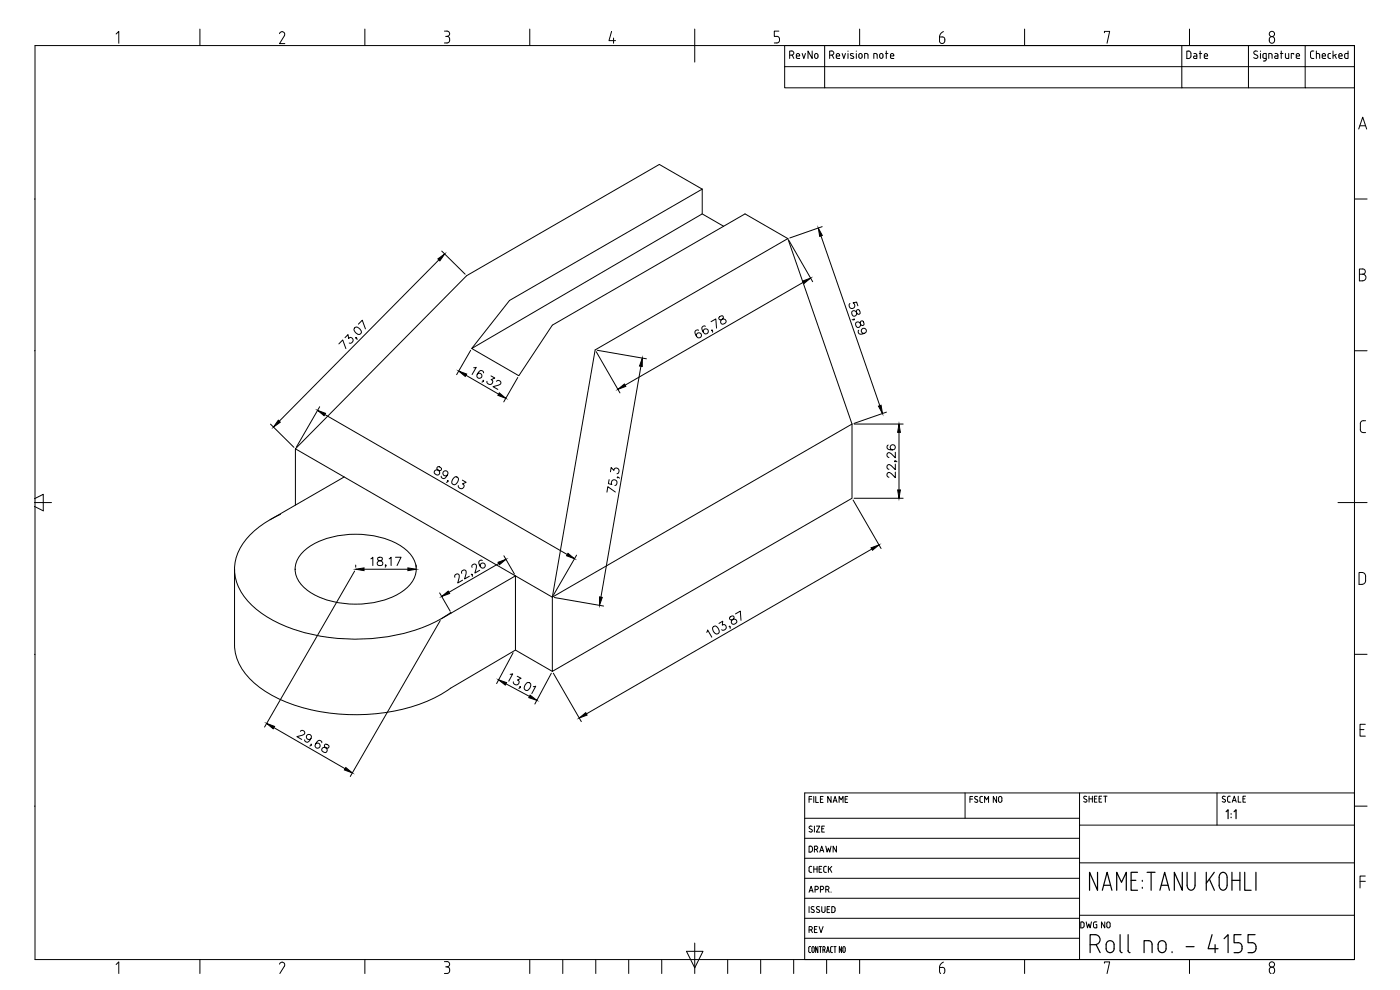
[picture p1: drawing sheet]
<svg xmlns="http://www.w3.org/2000/svg" width="420mm" height="297mm" viewBox="0 0 420 297" stroke-linecap="round" stroke-linejoin="round" font-family="sans-serif">
<defs><g id="words">
<text font-size="6.6" x="270.6" y="144.6" transform="rotate(-90 270.6 144.6)">22,26</text>
<g font-size="5.3">
<text x="236" y="18.7">RevNo</text>
<text x="355.2" y="18.7">Date</text>
<text x="392.3" y="18.7">Checked</text>
</g>
<g font-size="4.9">
<text x="242" y="256.8">DRAWN</text>
<text x="242" y="262.8">CHECK</text>
<text x="242" y="281.2">REV</text>
<text x="323.5" y="279.8">DWG NO</text>
</g>
</g></defs>
<!-- layer: Title Block -->
<g fill="none" stroke="#000" stroke-width=".3">
<path d="M10.5 13.7h396v274.2h-396zM34.8 10.2l.9-.8v3.6M60 8.7v5M84.7 9.5l.7 .4-.1 .8M84.7 9.5l-.5 .2-.3 .4M85.4 10.7l-1.5 2.4h1.6M109.5 8.7v5M133.4 9.3h.8a.83 .83 0 0 1 .7 1.1 .83 .83 0 0 1-1.1 .5M134.2 10.9a1.01 1.01 0 0 1 .8 1 1.01 1.01 0 0 1-.8 1h-.8M159 8.7v5M183.5 9.4l-.7 2.8h1.9M184.1 11.4v1.6"/>
<path d="M208.5 8.7v9.9M232.4 12.9h.8M233.1 10.9a1.02 1.02 0 0 1 .9 1 1.02 1.02 0 0 1-.9 1M233.8 9.3h-1.4v1.6h.8M249 16.6h.6M249.6 16.5a.61 .61 0 0 0 .6-.6 .61 .61 0 0 0-.6-.6h-.6v2.2M249.7 16.6l.5 .9M251 16.5a.5 .5 0 0 1 .5-.5 .5 .5 0 0 1 .5 .5M251 16.6l.2 .9h.8M252 16.6v.2h-1M252.7 16l.5 1.5 .5-1.5M254.5 15.3v.1"/>
<path d="M254.5 16v1.5M256.1 16.2l-.6-.2-.3 .3 .2 .3 .8 .5-.1 .4-.9-.1M257 15.3v.1M257 16v1.5M257.7 16.5a.5 .5 0 0 1 .5-.5 .5 .5 0 0 1 .5 .5M257.8 16.6l-.1 .4a.5 .5 0 0 0 .5 .5 .5 .5 0 0 0 .5-.5M258 8.7v5M258.7 16.6v.4M259.5 17.5v-1.5l.9 .3 .1 1.2M263.2 16.5l-.2-.4-.8-.1v1.5M263.3 16.5v1M264 16.5a.5 .5 0 0 1 .5-.5 .5 .5 0 0 1 .5 .5"/>
<path d="M264 16.6v.4a.5 .5 0 0 0 .5 .5 .5 .5 0 0 0 .5-.5v-.4M265.8 16h.7M266 15.3v2.2M267.2 16.6l.2 .9h.9M267.2 16.5a.5 .5 0 0 1 .5-.5 .5 .5 0 0 1 .5 .5M268.3 16.6v.2h-1.1M281.9 12.3a.79 .79 0 0 0 .8 .8 .79 .79 0 0 0 .8-.8M282 11.1l1.3 .2 .3 1M282 11.1v1.2M283.1 9.5l-.9 .8-.2 .8M307.5 8.7v5M331.5 9.8v-.4h1.5l-.8 3.6"/>
<path d="M354.7 13.7h-119.2v6.3M357 8.7v5M374.7 13.7v12.7h17M377.4 15.4a.6 .6 0 0 0-.9 0 .6 .6 0 0 0 0 .8l.7 .4a.57 .57 0 0 1 .1 .8 .57 .57 0 0 1-.8 0l-.3-.1M378.3 15.3v.1M378.3 16v1.5M379.5 16l-.5 .5 .1 .8 .4 .2M379.5 16h.5v1.9l-.2 .3-.7 .1M379.5 17.5h.5M380.8 17.5v-1.5l.9 .3 .1 1.2M381.2 11.2a.9 .9 0 0 1 1.3 .8 .9 .9 0 0 1-1.3 .7l-.3-.9zM382.6 16l.7 .1 .2 .4"/>
<path d="M383.5 16.5v1l-.9-.2 .1-.5h.8M384.3 16h.7M384.5 15.3v2.2M385.8 16v1.3l.4 .2M386.8 16v1.5h-.6M388.3 16.3v-.3h-.8v1.5M389 16.5a.5 .5 0 0 1 .5-.5 .5 .5 0 0 1 .5 .5M389 16.6l.2 .9h.8M390 16.6v.2h-1M391.7 13.7h-37v12.7h20M391.7 13.7h14.8v12.7h-14.8zM235.5 20v6.4h12"/>
<path d="M235.5 20h171M247.5 20v6.4h107.2M407.8 38.7l1.2-3.5 1.2 3.5M408.1 37.7h1.7M10.3 59.7h.2M406.5 59.7h3.8M408 82.3h1M409 80.7a.79 .79 0 0 1 .8 .8 .79 .79 0 0 1-.8 .8M409 80.7h-1v3.6l1-.1a.98 .98 0 0 0 .9-.9 .98 .98 0 0 0-.9-1M10.3 105.2h.2M406.5 105.2h3.8M408.2 128.9a.9 .9 0 0 0 .9 .9h.7"/>
<path d="M408.3 127.1v1.8M409.1 126.2a.9 .9 0 0 0-.9 .9M409.2 126.2h.6M10.3 149.6l2.7-1.3v5l-2.7-1.4M10.3 150.8h5.2M401.5 150.8h8.8M407.9 171.8a1.52 1.52 0 0 1 1.9 .7v1.7l-.2 .7a1.69 1.69 0 0 1-1.7 .4zM10.3 196.3h.2M406.5 196.3h3.8M408.2 218.9h1.1M409.8 217.3h-1.6v3.6h1.6M242.8 239.8h.8"/>
<path d="M243.6 239h-.8v1.8M244.2 239v1.8M244.8 239v1.8h.8M246.2 239.8h.6M247 239h-.8v1.8h.8M249.4 239v1.8l-1-1.8v1.8M253.6 239.8h.6M254.4 239h-.8v1.8h.8M289.6 237.9v7.6M291.1 239.8h.8M291.9 239h-.8v1.8M292.9 239l.5 .1"/>
<path d="M292.9 239l-.4 .4 .8 .6M294.9 239l-.8 .2v1.1l.2 .4 .6 .1M299.1 239v1.8l-1-1.8v1.8M299.7 239.4a.5 .5 0 0 1 .5-.4 .5 .5 0 0 1 .5 .4M299.7 239.5v.8a.5 .5 0 0 0 .5 .4 .5 .5 0 0 0 .5-.4v-.8M324 237.9v50M326.1 239a.47 .47 0 0 0-.7-.1 .47 .47 0 0 0 0 .7l.6 .3a.5 .5 0 0 1 0 .8 .5 .5 0 0 1-.8-.2M326.8 239.7h1M326.8 238.9v1.8M327.8 238.9v1.8M328.5 239.7h.5M329.2 238.9h-.7v1.8h.7"/>
<path d="M329.8 239.7h.6M330.6 238.9h-.8v1.8h.8M331.2 238.9h1M331.7 238.9v1.8M365.2 237.9v9.7M367.6 239.9a.49 .49 0 0 1 0 .8 .49 .49 0 0 1-.8-.2M367.7 239a.46 .46 0 0 0-.7-.1 .46 .46 0 0 0 0 .7l.6 .3M368.9 238.9l-.4 .2-.1 1.1 .5 .5M368.9 238.9h.3M371.6 238.9v1.8h.8M373 239.7h.6M373.8 238.9h-.8v1.8h.8"/>
<path d="M406.5 237.9h-165v50M10.3 241.9h.2M241.5 257.5h82.5M241.5 251.5h82.5M241.5 245.5h82.5M242.8 249.5l.6 .2M243 248.6l.8 .6-.4 .4M243.2 247.9l-.4 .3 .2 .4M243.2 247.8l.5 .1M244.4 247.9v1.8M245 247.9h1l-1 1.8h1M246.6 248.7h.6"/>
<path d="M247.4 247.9h-.8v1.8h.8M250 240.8l.6-1.8 .6 1.8M250.2 240.3h.8M251.8 240.8v-1.8l.6 1 .6-1v1.8M293.2 240a.48 .48 0 0 1 0 .8 .48 .48 0 0 1-.7-.3M295.5 240.8v-1.8l.6 1 .6-1v1.8M324 258.9h82.5M324 247.6h82.5M368.9 240.7h.3M369.8 240.7l.6-1.8 .6 1.8M370 240.2h.8M406.5 241.9h3.8"/>
<path d="M241.5 275.5h82.5M241.5 269.5h82.5M241.5 263.5h82.5M242.8 267.7l.6-1.8 .6 1.8M242.8 272v1.8M243 267.2h.8M243.6 272.8l.6 .3a.49 .49 0 0 1 0 .7 .49 .49 0 0 1-.8-.2M244.3 272.1a.47 .47 0 0 0-.7 0 .47 .47 0 0 0 0 .7M244.6 266.9h.5M245.1 266.9a.5 .5 0 0 0 .5-.5 .5 .5 0 0 0-.5-.5h-.5v1.8M245.2 272.8l.6 .3a.49 .49 0 0 1 0 .7 .49 .49 0 0 1-.8-.2M245.9 272.1a.48 .48 0 0 0-.7 0 .48 .48 0 0 0 0 .7"/>
<path d="M246.2 266.9h.5M246.6 272v1.3a.5 .5 0 0 0 .5 .5 .5 .5 0 0 0 .5-.5v-1.3M246.7 266.9a.5 .5 0 0 0 .5-.5 .5 .5 0 0 0-.5-.5h-.5v1.8M247.8 266.9h.5M248.2 272.8h.6M248.3 265.9a.5 .5 0 0 1 .5 .5 .5 .5 0 0 1-.5 .5M248.3 265.9h-.5v1.8M248.4 266.9l.4 .8M249 272h-.8v1.8h.8M249.4 267.6v.1M249.6 272l.7 .1a1.21 1.21 0 0 1 .2 1.4l-.9 .3zM324 274.6h82.5"/>
<path d="M408.2 264.4h1.6M409.8 262.8h-1.6v3.6M34.8 289.4l.9-.8v3.5M60 287.9v4.2M84.7 288.7l.7 .4-.1 .8M84.7 288.7l-.5 .2-.3 .4M85.4 289.9l-1.4 2.2M109.5 287.9v4.2M133.4 288.5h.8M133.8 290.1h.4M134.2 288.5a.79 .79 0 0 1 .7 .8 .79 .79 0 0 1-.7 .8M134.2 290.1a1.01 1.01 0 0 1 .8 1 1.01 1.01 0 0 1-.8 1h-.8"/>
<path d="M159 287.9v4.2M168.9 287.9v4.2M178.8 287.9v4.2M188.7 287.9v4.2M198.6 287.9v4.2M206 285.4h5l-2.5 5zM208.5 283v9.1M218.4 287.9v4.2M228.3 287.9v4.2M238.2 287.9v4.2M241.5 281.5h82.5M243.3 284l-.6 .2v1.2l.2 .4h.4"/>
<path d="M243.7 285.3l.3 .5 .4-.5M243.7 285.3v-1.1l.3-.2 .3 .2 .1 1.1M245.5 284v1.8l-.7-1.8v1.8M245.9 284h.7M246.2 284v1.8M247 285h.3M247.3 285l.3-.3v-.5l-.6-.2v1.8M247.4 285l.2 .8M248.1 285.8l.4-1.8 .4 1.8M248.1 287.9v4.2M248.2 285.3h.6M249.3 285.4l.3 .4"/>
<path d="M249.3 284.5v.9M249.6 284l-.3 .4M249.6 285.8h.2M249.6 284h.2M250.2 284h.7M250.6 284v1.8M252.6 284v1.8l-.7-1.8v1.8M252.9 284.5l.2-.4h.4l.2 1.2M252.9 285.3l.4 .5 .3-.5M253 284.5v.8M258 287.9v4.2M282 290.3v1.4l.3 .4"/>
<path d="M282 290.3h.8M282.8 290.2a1.02 1.02 0 0 1 .8 .8 1.02 1.02 0 0 1-.4 1.1M283.1 288.7l-.9 .8-.2 .8M307.5 287.9v4.2M331.5 289v-.4h1.5l-.8 3.5M357 287.9v4.2M381.5 292.1a.92 .92 0 0 1-.5-1.4 .92 .92 0 0 1 1.4 0l.1 .9-.5 .5"/>
<circle cx="381.7" cy="10.2" r=".79"/>
<circle cx="381.7" cy="289.4" r=".79"/>
</g>
<g fill="none" stroke="#000" stroke-width=".36">
<path d="M368 243.5l.6-.5v2.6M369.5 244.1v.2M369.5 245.2v.1M370.4 243.5l.6-.5v2.6M329.4 261.7v5.4l-2.4-5.4v5.4M330.8 267.1l1.5-5.4 1.4 5.4M331.2 265.6h2.1M335.1 267.1v-5.4l1.5 3 1.4-3v5.4M339.5 264.1h1.4M341.4 261.7h-1.9v5.4h1.9M342.8 264.1v.3M342.8 266.2v.3"/>
<path d="M344.3 261.7h2.4M345.5 261.7v5.4M348.1 267.1l1.4-5.4 1.5 5.4M348.5 265.6h2.1M354.8 261.7v5.4l-2.4-5.4v5.4M356.3 261.7v3.9a1.23 1.23 0 0 0 1.2 1.5 1.23 1.23 0 0 0 1.2-1.5v-3.9M362 261.7v5.4M363 263.8l1.5 3.3M364.4 261.7l-2.4 3.3M365.9 263.2a1.23 1.23 0 0 1 1.2-1.5 1.23 1.23 0 0 1 1.2 1.5M365.9 265.6a1.23 1.23 0 0 0 1.2 1.5 1.23 1.23 0 0 0 1.2-1.5M365.9 263.2v2.4"/>
<path d="M368.3 263.2v2.4M369.7 264.1h2.4M369.7 261.7v5.4M372.1 261.7v5.4M373.6 261.7v5.4h1.9M376.9 261.7v5.4M327.2 283.4h1.5M328.7 280.4a1.49 1.49 0 0 1 1.4 1.5 1.49 1.49 0 0 1-1.4 1.5M328.7 280.4h-1.5v5.4M329 283.4l1.2 2.4M332.5 282.5a1.2 1.2 0 0 1 1.2-.1 1.2 1.2 0 0 1 .7 1v1.2a1.2 1.2 0 0 1-1.2 1.2 1.2 1.2 0 0 1-1.2-1.2v-1.5zM336.2 280.4v4.8l.1 .5 .5 .1"/>
<path d="M338.5 285.2l.2 .5 .4 .1M338.6 280.4v4.8M343.4 285.8v-3.6l1.6 .1 .5 .4 .2 .6 .1 2.5M348.1 282.5a1.2 1.2 0 0 1 1.2-.1 1.2 1.2 0 0 1 .7 1v1.2a1.2 1.2 0 0 1-1.2 1.2 1.2 1.2 0 0 1-1.2-1.2v-1.5zM351.8 285.5v.3M356 284h2.4M363.8 280.4l-1.2 4.2h3M364.7 283.4v2.4M367.4 281.6l1.2-1.2v5.4M372.5 280.4h-2.1v2.5l1.2-.1a1.53 1.53 0 0 1 1.2 1.5 1.53 1.53 0 0 1-1.2 1.5h-1.2M376.7 280.4h-2.1v2.5l1.1-.1a1.53 1.53 0 0 1 1.3 1.5 1.53 1.53 0 0 1-1.3 1.5h-1.1"/>
</g>
<!-- layer: 0 -->
<g fill="none" stroke="#000" stroke-width=".3">
<path d="M210.7 56.7l-12.8-7.4-57.9 33.4-51.3 52 77.1 44.5v22.2l89.9-51.9v-22.3M210.7 56.7l-57.8 33.4-11.3 14.5 14.1 8.1 10.1-15.1 57.8-33.4 12.8 7.4M210.7 56.7v7.5l-69.1 40.4M131.7 78l-47.9 48.4M132.6 75.3l7 7M210.7 64.2l6.5 3.7M236.4 71.6l-57.8 33.4-12.8 74.2 89.9-52M236.4 71.6l19.3 55.6M236.8 72.1l7.1 12.4M246.4 70.8l17.6 50.9M246.7 68l-9.7 3.4M106.4 98.4l.1-.1a1.44 1.44 0 0 1 1.8 1.7l-.2 .2a1.44 1.44 0 0 1-1.7-1.8z"/>
<path d="M107.6 97.3l1.1-1.2 1 2.6M209.6 99.1a.78 .78 0 0 0-1 .3 1.45 1.45 0 0 0 1.6 1.9 .78 .78 0 0 0 .2-1.1 .78 .78 0 0 0-1-.3 .78 .78 0 0 0-.4 1M211.7 97.9a.71 .71 0 0 0-1 .3 1.42 1.42 0 0 0 1.6 1.9 .77 .77 0 0 0 .2-1.1 .77 .77 0 0 0-1.1-.3 .77 .77 0 0 0-.3 1.1M213.4 96.5l1.4-.8 .2 2.7M213.7 99.1l-.2 .1 .2-.1 .1 .6M215.9 95l-.2 .3a.5 .5 0 0 0 .6 .6 .9 .9 0 0 1 1.1-.2 .9 .9 0 0 1 .5 1l-.7 .5a.72 .72 0 0 1-.9-.4 .72 .72 0 0 1 .3-.9l.3-.3a.52 .52 0 0 0-.2-.9zM241.1 84.7l-53.5 30.9M255.1 91.1a.88 .88 0 0 0 .1 1.3 .88 .88 0 0 0 1.3-.3 .88 .88 0 0 0-.5-1.2l1.1-.3 .4 1.2M255.7 93.5a.92 .92 0 0 1 1-.2 .92 .92 0 0 1 .6 .8 .5 .5 0 0 0 .8-.1 .97 .97 0 0 0-.6-1.1l-.5 .5a.91 .91 0 0 1 0 1.1 .91 .91 0 0 1-1 .3l-.4-.8zM255.7 95.9l.5 .1 .3-.2-.2-.1 .1 .2M256.8 96.9a.92 .92 0 0 1 1-.2 .92 .92 0 0 1 .6 .8 .51 .51 0 0 0 .9-.1 .89 .89 0 0 0-.7-1.1l-.4 .2v.8a.72 .72 0 0 1-.3 .9 .72 .72 0 0 1-1-.3zM257.7 99.1a.73 .73 0 0 0-.1 .8 .73 .73 0 0 0 .7 .4 1.45 1.45 0 0 0 1.7-1.2 .77 .77 0 0 0-1-.6 .77 .77 0 0 0-.5 1 .77 .77 0 0 0 .9 .5"/>
<path d="M101.7 103.2l1.2-1.2 .9 2.6M103.5 101.3l.9-.9 .2 1.2a.83 .83 0 0 1 1.4 .5 .83 .83 0 0 1-1.2 .8M106.9 101.3l-.2 .2 .2-.2 .3 .6M139.8 112.6l9.8 5.7M141.3 105.1l-4.3 7.3M142.2 110.3l.7-.1-1.2 2.2M145.1 111.9a.72 .72 0 0 0-.4-.7 .72 .72 0 0 0-.8 .1 1.45 1.45 0 0 0-.5 2.1 .78 .78 0 0 0 1.1-.2 .78 .78 0 0 0-.2-1.1 .78 .78 0 0 0-1.1 .2M145.1 114.2l-.2-.1 .2 .1-.5 .4M147.3 112.8l1.2 .6-1.1 .5a.83 .83 0 0 1-.1 1.5 .83 .83 0 0 1-1.2-1M149 114.4l.7-.2 .6 .6a.76 .76 0 0 1-.7 .8l-1.6 .4 1.4 .8M155.4 113.3l-4.2 7.3M178.9 105.5l7.2 12.4"/>
<path d="M179.2 105.1l14.8 2.6M192.3 109.9l-12 69.3M81.2 127.3l7 6.9M88.7 134.7v16.9M95.9 122l-6.9 12.1M97.5 124.4l72.8 42M256.3 127.2h14.7M266 123.7l-9.7 3.3M269.8 129.7v17.3M84.2 154.3a24.1 24.1 0 0 0-12.8 11.5 13.8 13.8 0 0 0 4.1 15.7 40.9 40.9 0 0 0 23.2 9.8 56.2 56.2 0 0 0 33.6-5.6l3-1.9 .1 .1M103.3 143.1l-22.3 12.9M131.3 140.1v.7a.9 .9 0 0 1 .7 .8 .9 .9 0 0 1-.6 .9l-.8-.3a.71 .71 0 0 1-.2-1 .71 .71 0 0 1 1-.1l.5 .1a.49 .49 0 0 0 .6-.6 .91 .91 0 0 0-1.2-.5z"/>
<path d="M134.3 142.5a.78 .78 0 0 1-1.2 0 .78 .78 0 0 1 .3-1.2 .78 .78 0 0 1 1.1 .7 2.37 2.37 0 0 1-1.3 1.6 .73 .73 0 0 1-.8-.7M134.5 144.3l-.2-.1 .2 .1-.5 .4M136.4 143.2a.77 .77 0 0 1 .8 0 .77 .77 0 0 1 .4 .7 1.18 1.18 0 0 1-.6 1.3 1.18 1.18 0 0 1-1.4-.2 2.03 2.03 0 0 1 .8-1.8zM138.8 144.1l1.1 .6-1.1 .5a.83 .83 0 0 1-.1 1.4 .83 .83 0 0 1-1.2-.9M182.8 143.9l-.2 1.2 1 .3a.88 .88 0 0 1 .2-1.3 .88 .88 0 0 1 1.3 .4 .88 .88 0 0 1-.6 1.2M183.2 141.6l.2-1.3 .8 .8a.83 .83 0 0 1 1.5-.3 .83 .83 0 0 1-.5 1.4M184.7 147.6l-2.3-1.6-.3 1.7M185.3 143.2v.2v-.2l.6 .3M256 150l8.4 14.6M256.3 149.5h14.7M70.4 170.8v22.7M90.8 165.8a23.5 23.5 0 0 1 17.8-5.5 21.5 21.5 0 0 1 14.1 5.5 7 7 0 0 1-.9 10.8 25.9 25.9 0 0 1-20.5 4.2 16.7 16.7 0 0 1-11.9-6.9 6.7 6.7 0 0 1 1.4-8.1z"/>
<path d="M106.4 171.3l-27 46.8M106.8 169.5v.7M109.2 170.8h13.2M111.3 167.7l.6-.5v2.5M113.4 167.3a.51 .51 0 0 0 .3 .8l.5 .2a.71 .71 0 0 1 .7 .6 .71 .71 0 0 1-.6 .8h-.5a.71 .71 0 0 1-.6-.8 .71 .71 0 0 1 .7-.6l.5-.2a.51 .51 0 0 0 .2-.8zM115.8 169.6h-.2h.2l-.2 .6M116.8 167.7l.6-.5v2.5M118.7 167.2h1.7l-1.2 2.5M124.9 169.5v.7M131.9 177.9l3.2 5.5M136.5 173.2l.1-.8 .9-.2a.78 .78 0 0 1 .3 1.1l-.4 1.6 1.4-.8M138.6 172l.1-.7 .7-.3 .4 .2 .1 .9-.5 1.6 1.5-.8"/>
<path d="M141.6 172.3l-.2 .1 .1-.1 .3 .2-.1 .5M141.7 170.2l.1-.7 .8-.2a.77 .77 0 0 1 .4 1l-.5 1.6 1.5-.8M144.7 168.2a.71 .71 0 0 0-.7 0 .71 .71 0 0 0-.3 .7 1.44 1.44 0 0 0 1.5 1.5 .78 .78 0 0 0 .4-1.1 .78 .78 0 0 0-1.1-.3 .78 .78 0 0 0-.3 1M149.7 169.1l-15 8.6M151.2 166.8l3.2 5.5M166.4 179.3l14.8 2.5M173 166.6l-6.9 12M261.6 164.7l-85.6 49.5M132.1 186.2l-27 46.8M132.4 185.7l22.3-12.9v22.3l-19.4 11.4a49.7 49.7 0 0 1-29.4 7.9 48.9 48.9 0 0 1-28.1-8.2 16.4 16.4 0 0 1-7.4-12.7M154 195.9l-5 9.2M154.7 195.1l11.1 6.3"/>
<path d="M212.1 189.7l.3-.7 1.2 2.2M214.1 188l.2-.1a1.45 1.45 0 0 1 1.3 2.2l-.2 .1a1.44 1.44 0 0 1-1.3-2.2zM215.8 187l1.1-.6-.1 1.2a.83 .83 0 0 1 1.2 .8 .83 .83 0 0 1-1.4 .5M219 187.9l-.2 .1 .1-.1 .2 .2v.5M219.2 185.1l-.3 .3a.49 .49 0 0 0 .6 .6 .9 .9 0 0 1 1.1-.2 .9 .9 0 0 1 .5 .9l-.7 .6a.73 .73 0 0 1-.9-.4 .73 .73 0 0 1 .3-1l.4-.3a.49 .49 0 0 0-.3-.8zM220.7 184.2l1.5-.8 .2 2.7M82.2 218.3l21.4 12.4M90.2 219.4l.7-.2 .6 .6a.76 .76 0 0 1-.8 .8l-1.6 .4 1.5 .9M151.8 205.2l7.1 3.8M153.1 202.3l.8-.1-1.2 2.2M155.2 202.9l1.2 .6-1.1 .5a.83 .83 0 0 1-.1 1.5 .83 .83 0 0 1-1.1-.9M156.2 206.1l-.2-.1h.2l-.1 .3-.4 .2"/>
<path d="M158 205a.77 .77 0 0 1 .9-.1 .77 .77 0 0 1 .4 .7 1.25 1.25 0 0 1-1.7 1.4 1.35 1.35 0 0 1 .4-2zM160 206l.8-.1-1.2 2.2M165.5 202l-5 9.2M166.1 202l8.4 14.5M93.3 221.6a.78 .78 0 0 1-1.2 0 .78 .78 0 0 1 .4-1.2 .78 .78 0 0 1 1 .7 2.37 2.37 0 0 1-1.2 1.6 .73 .73 0 0 1-.9-.7M93.5 223.4l-.2-.1 .2 .1-.5 .4M96.6 222.9a.73 .73 0 0 0-.8-.8 1.45 1.45 0 0 0-.8 2.3 .77 .77 0 0 0 1-.3 .77 .77 0 0 0-.3-1 .77 .77 0 0 0-1 .2M97.5 223.4v.7a.9 .9 0 0 1 .7 .8 .9 .9 0 0 1-.6 .9l-.8-.3a.71 .71 0 0 1-.1-1 .71 .71 0 0 1 .9-.2l.5 .2a.5 .5 0 0 0 .6-.7 .96 .96 0 0 0-1.2-.4z"/>
</g>
<g fill="#000" stroke="#000" stroke-width=".3">
<path d="M131.4 77.7l2.1-1.5-1.5 2.1zM245.6 68.4l1.2 2.3-.8 .2zM240.9 84.3l2.4-.9-2 1.6zM137.7 111.3l2.3 .9-.4 .7zM149.8 117.9l2 1.6-2.4-.9zM185.4 116.8l2-1.6 .4 .7zM192.8 107.4v2.6l-.9-.2zM83.5 126.1l.6 .6-2 1.4zM95.3 123.1l2.4 .9-.4 .7zM263.6 121.9l.8-.3 .4 2.5zM269.8 127.2l.4 2.5h-.8zM269.4 147h.8l-.4 2.5z"/>
<path d="M106.8 170.8l2.4-.4v.8zM122.4 170.4l2.5 .4-2.5 .4zM132.6 179l1.9-1.6 .4 .7zM149.5 168.7l2.3-.9-1.9 1.6zM170.5 166l1.9 1.6-2.4-.8zM179.9 179.1l.8 .1-.8 2.4zM261.4 164.4l2.4-.9-2 1.6zM80 217.1l2.4 .9-.4 .7zM149.6 204l2.4 .8-.4 .7zM159.1 208.6l2 1.5-2.4-.8zM173.8 215.4l2-1.6 .4 .7zM103.8 230.3l1.9 1.6-2.3-.9z"/>
</g>
<use href="#words"/>
</svg>
